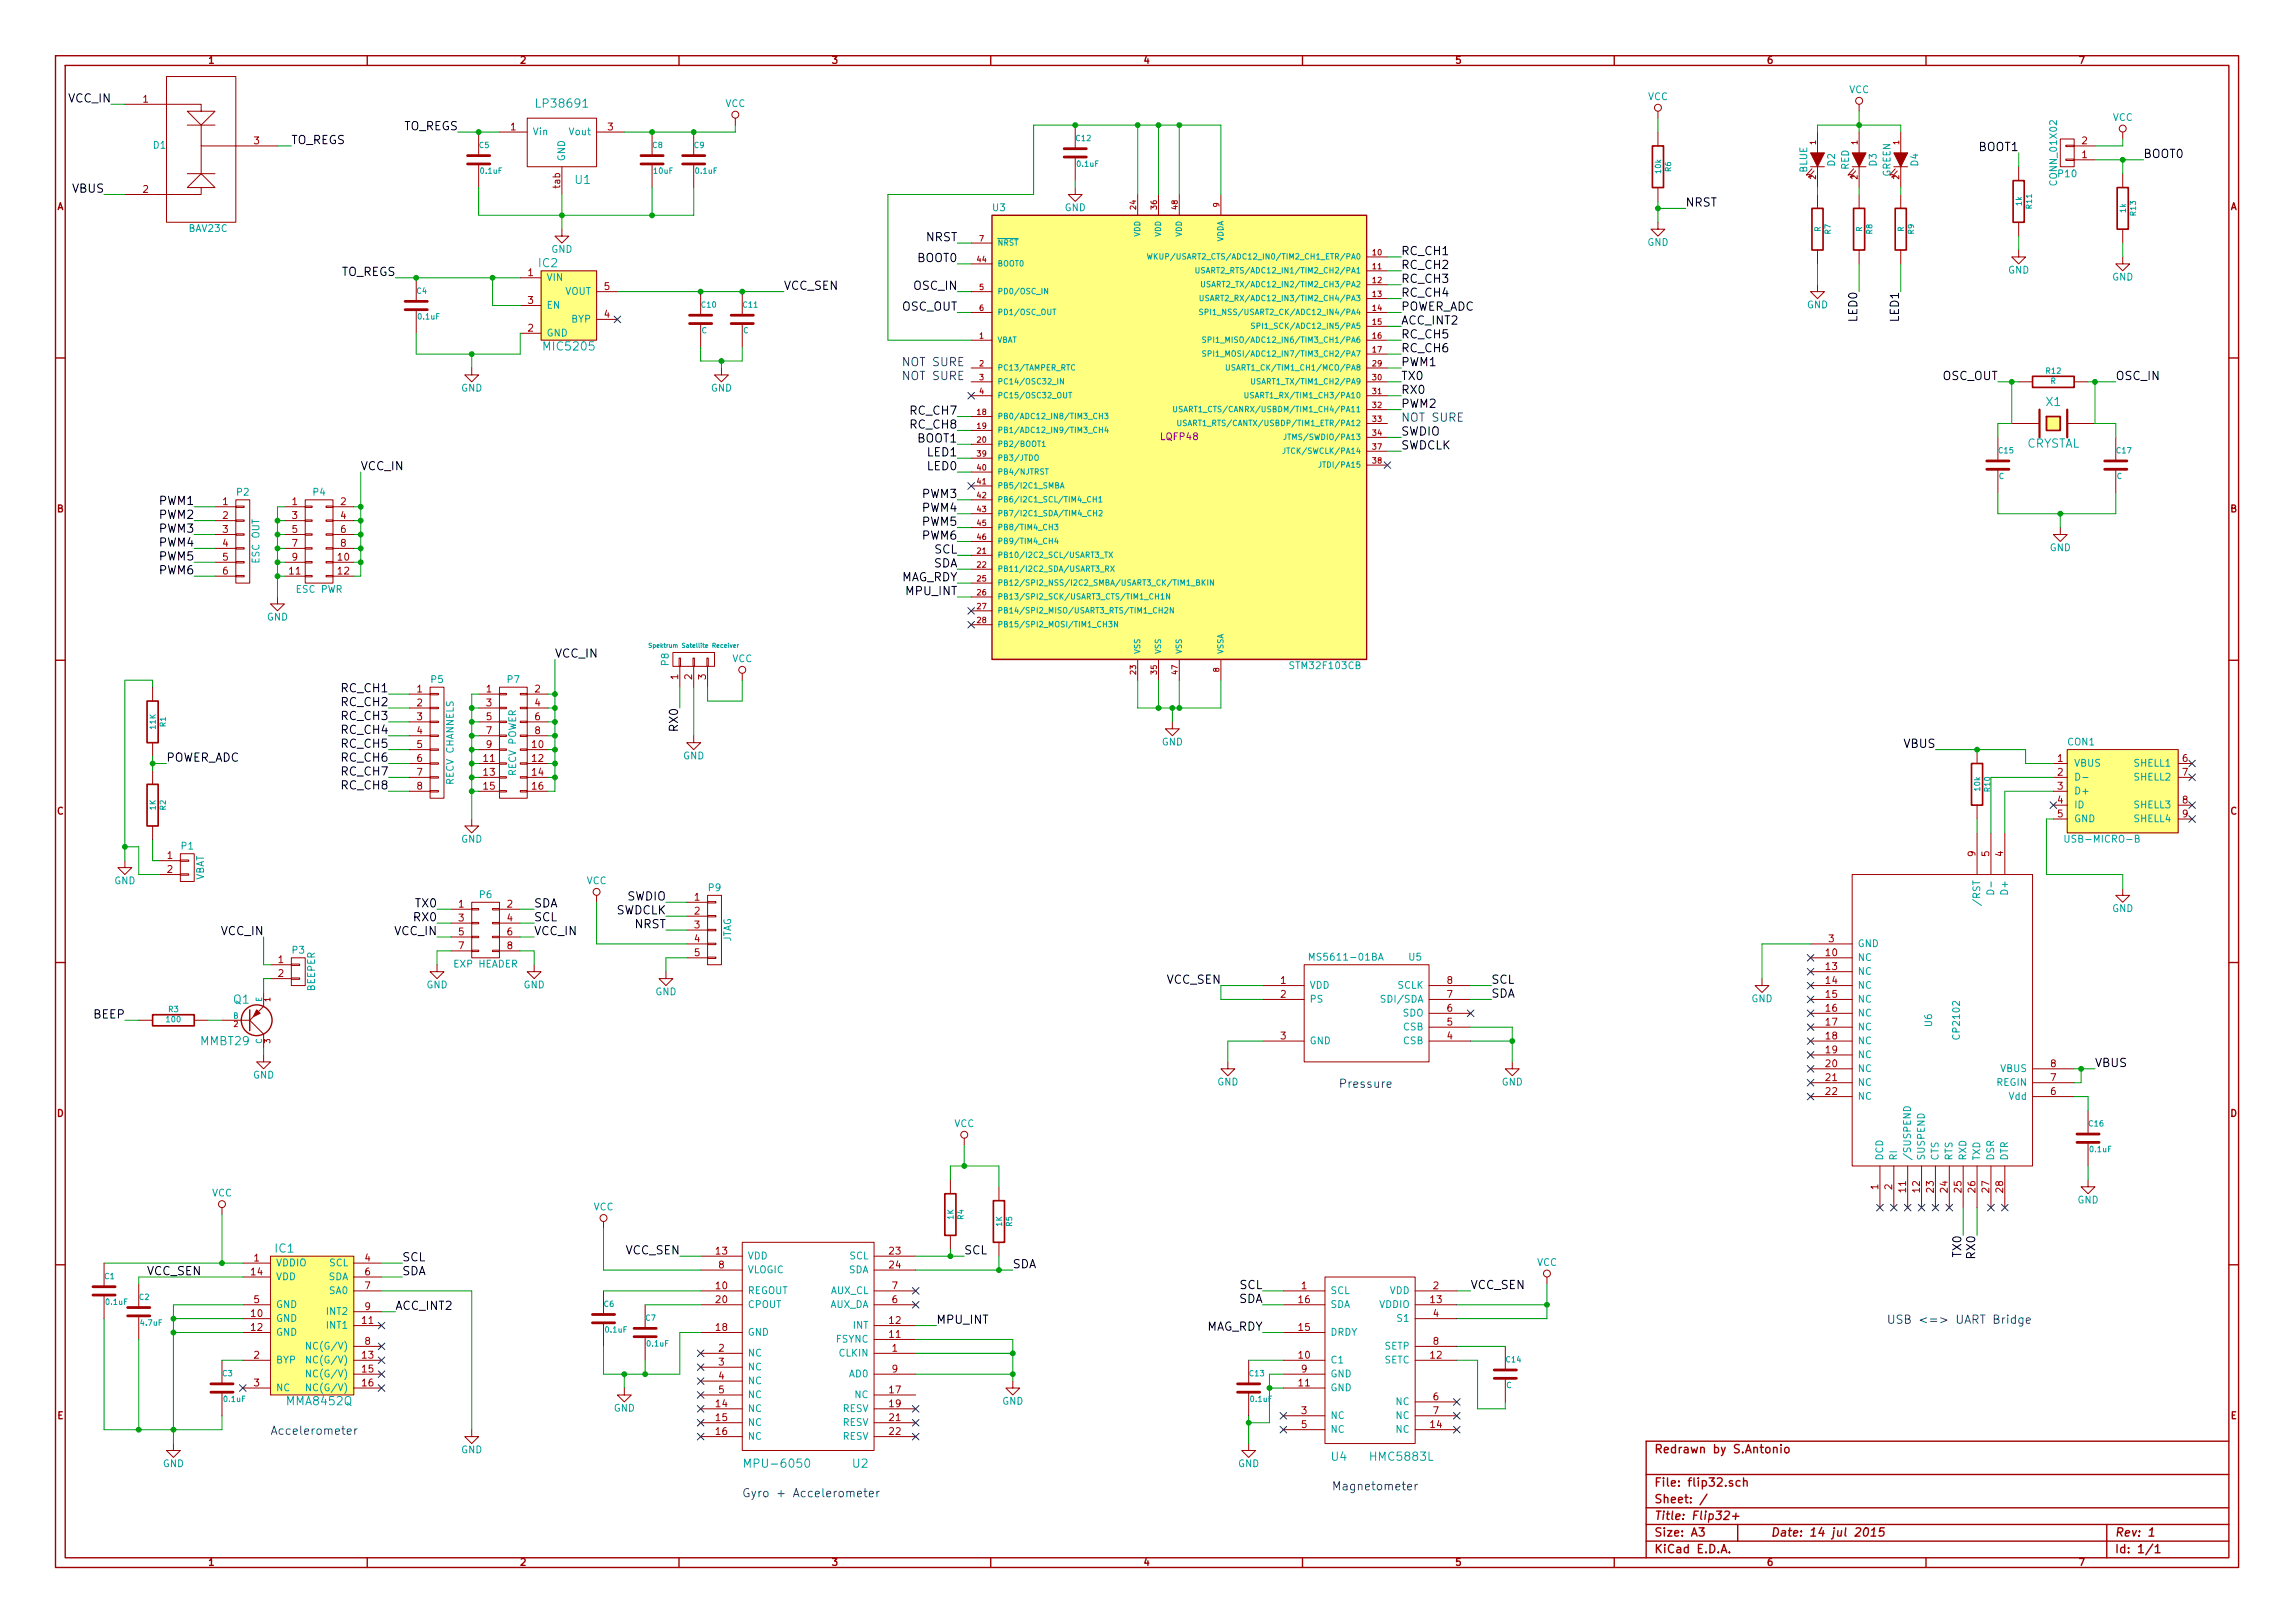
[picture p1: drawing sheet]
<svg xmlns="http://www.w3.org/2000/svg" width="420mm" height="297mm" viewBox="0 0 420 297" stroke-linecap="round" stroke-linejoin="round" font-family="sans-serif">
<defs><g id="words">
<g font-size="2.1">
<text x="12.5" y="18.8">VCC_IN</text>
<text x="73.7" y="23.9">TO_REGS</text>
<text x="53.3" y="26.5">TO_REGS</text>
<text x="362.3" y="27.7">BOOT1</text>
<text x="392.4" y="29">BOOT0</text>
<text x="13.2" y="35.3">VBUS</text>
<text x="308.6" y="37.9">NRST</text>
<text x="169.5" y="44.2">NRST</text>
<text x="256.5" y="46.8">RC_CH1</text>
<text x="62.3" y="50.6">TO_REGS</text>
<text x="143.5" y="53.1">VCC_SEN</text>
<text x="167.4" y="53.1">OSC_IN</text>
<text x="167.9" y="48">BOOT0</text>
<text x="256.5" y="51.9">RC_CH3</text>
<text x="256.5" y="49.3">RC_CH2</text>
<text x="165" y="56.9">OSC_OUT</text>
<text x="256.5" y="59.5">ACC_INT2</text>
<text x="256.5" y="56.9">POWER_ADC</text>
<text x="256.5" y="54.4">RC_CH4</text>
<text x="340.1" y="58.8" transform="rotate(-90 340.1 58.8)">LED0</text>
<text x="347.7" y="58.8" transform="rotate(-90 347.7 58.8)">LED1</text>
<text x="256.5" y="64.6">RC_CH6</text>
<text x="256.5" y="62">RC_CH5</text>
<text x="256.5" y="67.1">PWM1</text>
<text x="256.5" y="69.6">TX0</text>
<text x="355.5" y="69.6">OSC_OUT</text>
<text x="387.3" y="69.6">OSC_IN</text>
<text x="166.8" y="76">RC_CH7</text>
<text x="256.5" y="72.2">RX0</text>
<text x="256.5" y="74.7">PWM2</text>
<text x="166.8" y="78.5">RC_CH8</text>
<text x="167.9" y="81.1">BOOT1</text>
<text x="169.8" y="83.6">LED1</text>
<text x="256.5" y="82.3">SWDCLK</text>
<text x="256.5" y="79.8">SWDIO</text>
<text x="66" y="86.1">VCC_IN</text>
<text x="169.8" y="86.1">LED0</text>
<text x="29.2" y="92.5">PWM1</text>
<text x="29.2" y="95">PWM2</text>
<text x="168.9" y="91.2">PWM3</text>
<text x="168.9" y="93.8">PWM4</text>
<text x="29.2" y="97.6">PWM3</text>
<text x="29.2" y="100.1">PWM4</text>
<text x="168.9" y="96.3">PWM5</text>
<text x="168.9" y="98.8">PWM6</text>
<text x="171" y="101.4">SCL</text>
<text x="29.2" y="102.7">PWM5</text>
<text x="29.2" y="105.2">PWM6</text>
<text x="164.6" y="106.5">MAG_RDY</text>
<text x="170.8" y="103.9">SDA</text>
<text x="165.9" y="109">MPU_INT</text>
<text x="101.6" y="120.4">VCC_IN</text>
<text x="62.6" y="126.8">RC_CH1</text>
<text x="62.6" y="129.3">RC_CH2</text>
<text x="62.6" y="131.9">RC_CH3</text>
<text x="62.6" y="134.4">RC_CH4</text>
<text x="62.6" y="136.9">RC_CH5</text>
<text x="124.2" y="133.7" transform="rotate(-90 124.2 133.7)">RX0</text>
<text x="348.4" y="136.9">VBUS</text>
<text x="30.5" y="139.5">POWER_ADC</text>
<text x="62.6" y="139.5">RC_CH6</text>
<text x="62.6" y="142">RC_CH7</text>
<text x="62.6" y="144.6">RC_CH8</text>
<text x="76.1" y="166.2">TX0</text>
<text x="97.8" y="166.2">SDA</text>
<text x="112.6" y="167.4">SWDCLK</text>
<text x="114.7" y="164.9">SWDIO</text>
<text x="40.5" y="171.2">VCC_IN</text>
<text x="72.2" y="171.2">VCC_IN</text>
<text x="75.9" y="168.7">RX0</text>
<text x="97.8" y="171.2">VCC_IN</text>
<text x="97.8" y="168.7">SCL</text>
<text x="116.2" y="170">NRST</text>
<text x="213.5" y="180.1">VCC_SEN</text>
<text x="273" y="182.7">SDA</text>
<text x="273" y="180.1">SCL</text>
<text x="17.1" y="186.5">BEEP</text>
<text x="383.5" y="195.4">VBUS</text>
<text x="26.8" y="233.5">VCC_SEN</text>
<text x="73.7" y="230.9">SCL</text>
<text x="73.7" y="233.5">SDA</text>
<text x="114.4" y="229.7">VCC_SEN</text>
<text x="176.5" y="229.7">SCL</text>
<text x="185.4" y="232.2">SDA</text>
<text x="359.2" y="230" transform="rotate(-90 359.2 230)">TX0</text>
<text x="361.7" y="230.2" transform="rotate(-90 361.7 230.2)">RX0</text>
<text x="72.4" y="239.8">ACC_INT2</text>
<text x="226.7" y="238.5">SDA</text>
<text x="226.9" y="236">SCL</text>
<text x="269.2" y="236">VCC_SEN</text>
<text x="171.4" y="242.4">MPU_INT</text>
<text x="220.5" y="243.6">MAG_RDY</text>
</g>
<g font-size="2.1" fill="#00a0a0">
<text x="98.6" y="19.8">LP38691</text>
<text x="105.3" y="33.7">U1</text>
<text x="98.7" y="49">IC2</text>
<text x="99.8" y="64.2">MIC5205</text>
<text x="374.6" y="74.4">X1</text>
<text x="370.9" y="82">CRYSTAL</text>
<text x="42.8" y="183.8">Q1</text>
<text x="36.8" y="191.4">MMBT29</text>
<text x="50.4" y="229.3">IC1</text>
<text x="52.7" y="257.3">MMA8452Q</text>
<text x="137.2" y="268.7">MPU-6050</text>
<text x="156.1" y="268.7">U2</text>
<text x="243.8" y="267.4">U4</text>
<text x="251.1" y="267.4">HMC5883L</text>
</g>
<g font-size="2.1" fill="#00f">
<text x="165.1" y="67.1">NOT SURE</text>
<text x="165.1" y="69.6">NOT SURE</text>
<text x="256.5" y="77.3">NOT SURE</text>
<text x="245.1" y="199.2">Pressure</text>
<text x="345.4" y="242.4">USB &lt;=&gt; UART Bridge</text>
<text x="49.5" y="262.7">Accelerometer</text>
<text x="135.9" y="274.1">Gyro + Accelerometer</text>
<text x="243.8" y="272.8">Magnetometer</text>
</g>
<g font-size="2.1" fill="#a00000">
<text x="302.9" y="266.1">Redrawn by S.Antonio</text>
<text x="302.9" y="272.1">File: flip32.sch</text>
<text x="302.9" y="275.2">Sheet: /</text>
<text x="302.9" y="281.3">Size: A3</text>
<text x="302.9" y="278.2">Title: Flip32+</text>
<text x="324.2" y="281.3">Date: 14 jul 2015</text>
<text x="387.2" y="281.3">Rev: 1</text>
<text x="302.9" y="284.3">KiCad E.D.A.</text>
<text x="387.2" y="284.3">Id: 1/1</text>
</g>
<g font-size="1.8" fill="#a00000">
<text x="38.2" y="11.7">1</text>
<text x="95.3" y="11.7">2</text>
<text x="152.4" y="11.7">3</text>
<text x="209.4" y="11.7">4</text>
<text x="266.5" y="11.7">5</text>
<text x="323.6" y="11.7">6</text>
<text x="380.7" y="11.7">7</text>
<text x="26.2" y="18.8">1</text>
<text x="93.5" y="23.9">1</text>
<text x="111.3" y="23.9">3</text>
<text x="46.5" y="26.5">3</text>
<text x="381.2" y="29">1</text>
<text x="381.2" y="26.5">2</text>
<text x="26.2" y="35.3">2</text>
<text x="102.6" y="34.4" transform="rotate(-90 102.6 34.4)">tab</text>
<text x="10.4" y="38.5">A</text>
<text x="408.3" y="38.5">A</text>
<text x="96.7" y="50.6">1</text>
<text x="110.6" y="53.1">5</text>
<text x="96.7" y="55.7">3</text>
<text x="110.6" y="58.2">4</text>
<text x="96.7" y="60.7">2</text>
<text x="10.4" y="93.8">B</text>
<text x="40.8" y="92.5">1</text>
<text x="40.8" y="95">2</text>
<text x="53.5" y="92.5">1</text>
<text x="53.5" y="95">3</text>
<text x="62.4" y="92.5">2</text>
<text x="62.4" y="95">4</text>
<text x="408.3" y="93.8">B</text>
<text x="40.8" y="97.6">3</text>
<text x="40.8" y="100.1">4</text>
<text x="53.5" y="97.6">5</text>
<text x="53.5" y="100.1">7</text>
<text x="62.4" y="97.6">6</text>
<text x="62.4" y="100.1">8</text>
<text x="40.8" y="102.7">5</text>
<text x="40.8" y="105.2">6</text>
<text x="53" y="105.2">11</text>
<text x="53.5" y="102.7">9</text>
<text x="61.9" y="102.7">10</text>
<text x="61.9" y="105.2">12</text>
<text x="124.2" y="124.3" transform="rotate(-90 124.2 124.3)">1</text>
<text x="126.7" y="124.3" transform="rotate(-90 126.7 124.3)">2</text>
<text x="129.3" y="124.3" transform="rotate(-90 129.3 124.3)">3</text>
<text x="76.4" y="126.8">1</text>
<text x="76.4" y="129.3">2</text>
<text x="76.4" y="131.9">3</text>
<text x="89.1" y="126.8">1</text>
<text x="89.1" y="129.3">3</text>
<text x="89.1" y="131.9">5</text>
<text x="97.9" y="126.8">2</text>
<text x="97.9" y="129.3">4</text>
<text x="97.9" y="131.9">6</text>
<text x="76.4" y="134.4">4</text>
<text x="76.4" y="136.9">5</text>
<text x="89.1" y="134.4">7</text>
<text x="89.1" y="136.9">9</text>
<text x="97.5" y="136.9">10</text>
<text x="97.9" y="134.4">8</text>
<text x="76.4" y="139.5">6</text>
<text x="76.4" y="142">7</text>
<text x="88.6" y="139.5">11</text>
<text x="88.6" y="142">13</text>
<text x="97.5" y="139.5">12</text>
<text x="97.5" y="142">14</text>
<text x="376.7" y="139.5">1</text>
<text x="376.7" y="142">2</text>
<text x="399.6" y="139.5">6</text>
<text x="399.6" y="142">7</text>
<text x="10.4" y="149.1">C</text>
<text x="76.4" y="144.6">8</text>
<text x="88.6" y="144.6">15</text>
<text x="97.5" y="144.6">16</text>
<text x="376.7" y="144.6">3</text>
<text x="376.7" y="147.1">4</text>
<text x="376.7" y="149.6">5</text>
<text x="399.6" y="147.1">8</text>
<text x="399.6" y="149.6">9</text>
<text x="408.3" y="149.1">C</text>
<text x="30.6" y="157.3">1</text>
<text x="30.6" y="159.8">2</text>
<text x="361.7" y="156.7" transform="rotate(-90 361.7 156.7)">9</text>
<text x="364.2" y="156.7" transform="rotate(-90 364.2 156.7)">5</text>
<text x="366.8" y="156.7" transform="rotate(-90 366.8 156.7)">4</text>
<text x="84" y="166.2">1</text>
<text x="92.9" y="166.2">2</text>
<text x="127.2" y="164.9">1</text>
<text x="127.2" y="167.4">2</text>
<text x="84" y="168.7">3</text>
<text x="84" y="171.2">5</text>
<text x="84" y="173.8">7</text>
<text x="92.9" y="168.7">4</text>
<text x="92.9" y="171.2">6</text>
<text x="92.9" y="173.8">8</text>
<text x="127.2" y="170">3</text>
<text x="127.2" y="172.5">4</text>
<text x="334.8" y="172.5">3</text>
<text x="51" y="176.3">1</text>
<text x="51" y="178.9">2</text>
<text x="127.2" y="175">5</text>
<text x="334.3" y="175">10</text>
<text x="334.3" y="177.6">13</text>
<text x="234.5" y="180.1">1</text>
<text x="234.5" y="182.7">2</text>
<text x="264.9" y="185.2">6</text>
<text x="264.9" y="182.7">7</text>
<text x="264.9" y="180.1">8</text>
<text x="334.3" y="180.1">14</text>
<text x="334.3" y="182.7">15</text>
<text x="334.3" y="185.2">16</text>
<text x="234.5" y="190.3">3</text>
<text x="264.9" y="190.3">4</text>
<text x="264.9" y="187.7">5</text>
<text x="334.3" y="187.7">17</text>
<text x="334.3" y="190.3">18</text>
<text x="334.3" y="195.4">20</text>
<text x="334.3" y="197.9">21</text>
<text x="334.3" y="192.8">19</text>
<text x="375.4" y="197.9">7</text>
<text x="375.4" y="195.4">8</text>
<text x="334.3" y="200.4">22</text>
<text x="375.4" y="200.4">6</text>
<text x="10.4" y="204.5">D</text>
<text x="408.3" y="204.5">D</text>
<text x="343.9" y="217.7" transform="rotate(-90 343.9 217.7)">1</text>
<text x="346.5" y="217.7" transform="rotate(-90 346.5 217.7)">2</text>
<text x="349" y="218.2" transform="rotate(-90 349 218.2)">11</text>
<text x="351.5" y="218.2" transform="rotate(-90 351.5 218.2)">12</text>
<text x="354.1" y="218.2" transform="rotate(-90 354.1 218.2)">23</text>
<text x="356.6" y="218.2" transform="rotate(-90 356.6 218.2)">24</text>
<text x="359.2" y="218.2" transform="rotate(-90 359.2 218.2)">25</text>
<text x="361.7" y="218.2" transform="rotate(-90 361.7 218.2)">26</text>
<text x="364.2" y="218.2" transform="rotate(-90 364.2 218.2)">27</text>
<text x="366.8" y="218.2" transform="rotate(-90 366.8 218.2)">28</text>
<text x="46" y="233.5">14</text>
<text x="46.5" y="230.9">1</text>
<text x="66.8" y="230.9">4</text>
<text x="66.8" y="233.5">6</text>
<text x="131.1" y="229.7">13</text>
<text x="131.6" y="232.2">8</text>
<text x="162.9" y="229.7">23</text>
<text x="162.9" y="232.2">24</text>
<text x="46.5" y="238.5">5</text>
<text x="66.8" y="236">7</text>
<text x="66.8" y="239.8">9</text>
<text x="131.1" y="236">10</text>
<text x="131.1" y="238.5">20</text>
<text x="163.3" y="238.5">6</text>
<text x="163.3" y="236">7</text>
<text x="237.8" y="238.5">16</text>
<text x="238.3" y="236">1</text>
<text x="261.9" y="238.5">13</text>
<text x="262.4" y="236">2</text>
<text x="46" y="241.1">10</text>
<text x="46" y="243.6">12</text>
<text x="66.3" y="242.4">11</text>
<text x="131.1" y="243.6">18</text>
<text x="162.9" y="244.9">11</text>
<text x="162.9" y="242.4">12</text>
<text x="237.8" y="243.6">15</text>
<text x="262.4" y="241.1">4</text>
<text x="46.5" y="248.7">2</text>
<text x="66.3" y="248.7">13</text>
<text x="66.3" y="251.2">15</text>
<text x="66.8" y="246.2">8</text>
<text x="131.6" y="247.4">2</text>
<text x="131.6" y="250">3</text>
<text x="163.3" y="247.4">1</text>
<text x="163.3" y="251.2">9</text>
<text x="237.8" y="248.7">10</text>
<text x="238.3" y="251.2">9</text>
<text x="261.9" y="248.7">12</text>
<text x="262.4" y="246.2">8</text>
<text x="46.5" y="253.8">3</text>
<text x="66.3" y="253.8">16</text>
<text x="131.1" y="257.6">14</text>
<text x="131.6" y="252.5">4</text>
<text x="131.6" y="255.1">5</text>
<text x="162.9" y="255.1">17</text>
<text x="162.9" y="257.6">19</text>
<text x="237.8" y="253.8">11</text>
<text x="262.4" y="256.3">6</text>
<text x="10.5" y="259.8">E</text>
<text x="131.1" y="260.1">15</text>
<text x="131.1" y="262.7">16</text>
<text x="162.9" y="260.1">21</text>
<text x="162.9" y="262.7">22</text>
<text x="238.3" y="258.9">3</text>
<text x="238.3" y="261.4">5</text>
<text x="261.9" y="261.4">14</text>
<text x="262.4" y="258.9">7</text>
<text x="408.4" y="259.8">E</text>
<text x="38.2" y="286.6">1</text>
<text x="95.3" y="286.6">2</text>
<text x="152.4" y="286.6">3</text>
<text x="209.4" y="286.6">4</text>
<text x="266.5" y="286.6">5</text>
<text x="323.6" y="286.6">6</text>
<text x="380.7" y="286.6">7</text>
</g>
<g font-size="1.8" fill="#00a0a0">
<text x="338.5" y="17.1">VCC</text>
<text x="132.8" y="19.6">VCC</text>
<text x="301.7" y="18.4">VCC</text>
<text x="386.8" y="22.2">VCC</text>
<text x="28.1" y="27.3">D1</text>
<text x="97.5" y="24.8">Vin</text>
<text x="103.5" y="29.5" transform="rotate(-90 103.5 29.5)">GND</text>
<text x="104.3" y="24.8">Vout</text>
<text x="330.9" y="31.7" transform="rotate(-90 330.9 31.7)">BLUE</text>
<text x="336" y="30.4" transform="rotate(-90 336 30.4)">D2</text>
<text x="338.5" y="31.1" transform="rotate(-90 338.5 31.1)">RED</text>
<text x="343.6" y="30.4" transform="rotate(-90 343.6 30.4)">D3</text>
<text x="346.2" y="32.4" transform="rotate(-90 346.2 32.4)">GREEN</text>
<text x="351.2" y="30.4" transform="rotate(-90 351.2 30.4)">D4</text>
<text x="376.6" y="33.6" transform="rotate(-90 376.6 33.6)">CONN_01X02</text>
<text x="376.9" y="32.5">P10</text>
<text x="181.8" y="38.7">U3</text>
<text x="194.9" y="38.7">GND</text>
<text x="34.6" y="42.5">BAV23C</text>
<text x="100.9" y="46.3">GND</text>
<text x="301.6" y="45">GND</text>
<text x="100.1" y="51.5">VIN</text>
<text x="367.6" y="50.1">GND</text>
<text x="386.7" y="51.4">GND</text>
<text x="100.1" y="56.6">EN</text>
<text x="103.3" y="54">VOUT</text>
<text x="104.6" y="59.1">BYP</text>
<text x="330.8" y="56.5">GND</text>
<text x="100.1" y="61.6">GND</text>
<text x="84.4" y="71.7">GND</text>
<text x="130.1" y="71.7">GND</text>
<text x="43.4" y="90.8">P2</text>
<text x="57.4" y="90.8">P4</text>
<text x="375.2" y="100.9">GND</text>
<text x="47.5" y="103" transform="rotate(-90 47.5 103)">ESC OUT</text>
<text x="48.8" y="113.6">GND</text>
<text x="54.3" y="108.5">ESC PWR</text>
<text x="78.9" y="125.1">P5</text>
<text x="92.9" y="125.1">P7</text>
<text x="122.5" y="121.8" transform="rotate(-90 122.5 121.8)">P8</text>
<text x="134" y="121.2">VCC</text>
<text x="236.4" y="122.5">STM32F103CB</text>
<text x="212.7" y="136.5">GND</text>
<text x="378.6" y="136.5">CON1</text>
<text x="83.1" y="143.5" transform="rotate(-90 83.1 143.5)">RECV CHANNELS</text>
<text x="94.5" y="142" transform="rotate(-90 94.5 142)">RECV POWER</text>
<text x="125" y="139">GND</text>
<text x="379.7" y="140.4">VBUS</text>
<text x="390.7" y="140.4">SHELL1</text>
<text x="390.7" y="142.9">SHELL2</text>
<text x="379.7" y="145.5">D+</text>
<text x="379.7" y="148">ID</text>
<text x="390.7" y="148">SHELL3</text>
<text x="33.2" y="155.5">P1</text>
<text x="84.4" y="154.3">GND</text>
<text x="378.8" y="154.3">USB-MICRO-B</text>
<text x="379.7" y="150.5">GND</text>
<text x="390.7" y="150.5">SHELL4</text>
<text x="20.9" y="161.9">GND</text>
<text x="37.4" y="161.2" transform="rotate(-90 37.4 161.2)">VBAT</text>
<text x="107.4" y="161.9">VCC</text>
<text x="87.8" y="164.4">P6</text>
<text x="129.7" y="163.2">P9</text>
<text x="362.6" y="165.1" transform="rotate(-90 362.6 165.1)">/RST</text>
<text x="367.7" y="163.4" transform="rotate(-90 367.7 163.4)">D+</text>
<text x="386.7" y="167">GND</text>
<text x="133.9" y="172.6" transform="rotate(-90 133.9 172.6)">JTAG</text>
<text x="340.1" y="173.4">GND</text>
<text x="53.5" y="174.6">P3</text>
<text x="83.2" y="177.1">EXP HEADER</text>
<text x="240.5" y="175.9">MS5611-01BA</text>
<text x="258" y="175.9">U5</text>
<text x="340.1" y="175.9">NC</text>
<text x="340.1" y="178.5">NC</text>
<text x="57.7" y="181.4" transform="rotate(-90 57.7 181.4)">BEEPER</text>
<text x="78.1" y="180.9">GND</text>
<text x="95.8" y="180.9">GND</text>
<text x="120" y="182.2">GND</text>
<text x="239.8" y="181">VDD</text>
<text x="239.8" y="183.6">PS</text>
<text x="253.4" y="183.6">SDI/SDA</text>
<text x="255.8" y="181">SCLK</text>
<text x="320.6" y="183.5">GND</text>
<text x="340.1" y="181">NC</text>
<text x="340.1" y="183.6">NC</text>
<text x="239.8" y="191.2">GND</text>
<text x="256.8" y="186.1">SDO</text>
<text x="256.9" y="191.2">CSB</text>
<text x="256.9" y="188.6">CSB</text>
<text x="340.1" y="186.1">NC</text>
<text x="340.1" y="188.6">NC</text>
<text x="340.1" y="191.2">NC</text>
<text x="353.8" y="187.8" transform="rotate(-90 353.8 187.8)">U6</text>
<text x="358.9" y="189.9" transform="rotate(-90 358.9 189.9)">CP2102</text>
<text x="46.3" y="197.4">GND</text>
<text x="340.1" y="196.3">NC</text>
<text x="340.1" y="193.7">NC</text>
<text x="366.2" y="196.3">VBUS</text>
<text x="222.8" y="198.7">GND</text>
<text x="274.9" y="198.7">GND</text>
<text x="340.1" y="198.8">NC</text>
<text x="340.1" y="201.3">NC</text>
<text x="365.5" y="198.8">REGIN</text>
<text x="367.7" y="201.3">Vdd</text>
<text x="174.7" y="206.3">VCC</text>
<text x="344.8" y="212.4" transform="rotate(-90 344.8 212.4)">DCD</text>
<text x="347.3" y="212.4" transform="rotate(-90 347.3 212.4)">RI</text>
<text x="349.9" y="212.4" transform="rotate(-90 349.9 212.4)">/SUSPEND</text>
<text x="352.4" y="212.4" transform="rotate(-90 352.4 212.4)">SUSPEND</text>
<text x="355" y="212.4" transform="rotate(-90 355 212.4)">CTS</text>
<text x="357.5" y="212.4" transform="rotate(-90 357.5 212.4)">RTS</text>
<text x="360" y="212.4" transform="rotate(-90 360 212.4)">RXD</text>
<text x="362.6" y="212.4" transform="rotate(-90 362.6 212.4)">TXD</text>
<text x="365.1" y="212.4" transform="rotate(-90 365.1 212.4)">DSR</text>
<text x="367.7" y="212.4" transform="rotate(-90 367.7 212.4)">DTR</text>
<text x="38.8" y="219">VCC</text>
<text x="108.6" y="221.6">VCC</text>
<text x="380.3" y="220.3">GND</text>
<text x="50.5" y="231.8">VDDIO</text>
<text x="60.2" y="231.8">SCL</text>
<text x="136.9" y="233.1">VLOGIC</text>
<text x="136.9" y="230.5">VDD</text>
<text x="155.3" y="233.1">SDA</text>
<text x="155.5" y="230.5">SCL</text>
<text x="281.4" y="231.7">VCC</text>
<text x="50.5" y="239.4">GND</text>
<text x="50.5" y="234.4">VDD</text>
<text x="60" y="234.4">SDA</text>
<text x="60.3" y="236.9">SA0</text>
<text x="136.9" y="236.9">REGOUT</text>
<text x="136.9" y="239.4">CPOUT</text>
<text x="151.7" y="239.4">AUX_DA</text>
<text x="151.9" y="236.9">AUX_CL</text>
<text x="243.6" y="236.9">SCL</text>
<text x="243.6" y="239.4">SDA</text>
<text x="252.5" y="239.4">VDDIO</text>
<text x="254.3" y="236.9">VDD</text>
<text x="50.5" y="242">GND</text>
<text x="50.5" y="244.5">GND</text>
<text x="59.9" y="240.7">INT2</text>
<text x="59.9" y="243.2">INT1</text>
<text x="136.9" y="244.5">GND</text>
<text x="153" y="245.8">FSYNC</text>
<text x="156.2" y="243.2">INT</text>
<text x="243.6" y="244.5">DRDY</text>
<text x="255.9" y="242">S1</text>
<text x="50.5" y="249.6">BYP</text>
<text x="57" y="247.1">NC(G/V)</text>
<text x="57" y="249.6">NC(G/V)</text>
<text x="136.9" y="248.3">NC</text>
<text x="136.9" y="250.9">NC</text>
<text x="153.6" y="248.3">CLKIN</text>
<text x="243.6" y="249.6">C1</text>
<text x="253.3" y="249.6">SETC</text>
<text x="253.4" y="247.1">SETP</text>
<text x="50.5" y="254.7">NC</text>
<text x="57" y="252.1">NC(G/V)</text>
<text x="57" y="254.7">NC(G/V)</text>
<text x="136.9" y="253.4">NC</text>
<text x="136.9" y="255.9">NC</text>
<text x="155.5" y="252.1">AD0</text>
<text x="156.4" y="255.9">NC</text>
<text x="183.5" y="257.1">GND</text>
<text x="243.6" y="252.1">GND</text>
<text x="243.6" y="254.7">GND</text>
<text x="255.5" y="257.2">NC</text>
<text x="112.3" y="258.4">GND</text>
<text x="136.9" y="258.5">NC</text>
<text x="136.9" y="261">NC</text>
<text x="136.9" y="263.6">NC</text>
<text x="154.2" y="261">RESV</text>
<text x="154.2" y="263.6">RESV</text>
<text x="154.2" y="258.5">RESV</text>
<text x="243.6" y="259.8">NC</text>
<text x="243.6" y="262.3">NC</text>
<text x="255.5" y="259.8">NC</text>
<text x="255.5" y="262.3">NC</text>
<text x="29.8" y="268.6">GND</text>
<text x="84.4" y="266">GND</text>
<text x="226.6" y="268.6">GND</text>
</g>
<text font-size="1.8" fill="#a000a0" x="212.6" y="80.6">LQFP48</text>
<g font-size="1.4" fill="#00a0a0">
<text x="87.7" y="27.1">C5</text>
<text x="119.5" y="27.1">C8</text>
<text x="127.1" y="27.1">C9</text>
<text x="197" y="25.9">C12</text>
<text x="88" y="31.8">0.1uF</text>
<text x="119.7" y="31.8">10uF</text>
<text x="127.4" y="31.8">0.1uF</text>
<text x="197.2" y="30.6">0.1uF</text>
<text x="304.1" y="31.7" transform="rotate(-90 304.1 31.7)">10k</text>
<text x="306" y="31.4" transform="rotate(-90 306 31.4)">R6</text>
<text x="370.2" y="37.6" transform="rotate(-90 370.2 37.6)">1k</text>
<text x="372" y="38.2" transform="rotate(-90 372 38.2)">R11</text>
<text x="389.2" y="38.9" transform="rotate(-90 389.2 38.9)">1k</text>
<text x="391.1" y="39.4" transform="rotate(-90 391.1 39.4)">R13</text>
<text x="182.6" y="45">NRST</text>
<text x="208.8" y="43.4" transform="rotate(-90 208.8 43.4)">VDD</text>
<text x="212.6" y="43.4" transform="rotate(-90 212.6 43.4)">VDD</text>
<text x="213.2" y="47.5">WKUP/USART2_CTS/ADC12_IN0/TIM2_CH1_ETR/PA0</text>
<text x="216.4" y="43.4" transform="rotate(-90 216.4 43.4)">VDD</text>
<text x="224" y="44.4" transform="rotate(-90 224 44.4)">VDDA</text>
<text x="333.3" y="42.4" transform="rotate(-90 333.3 42.4)">R</text>
<text x="335.2" y="42.8" transform="rotate(-90 335.2 42.8)">R7</text>
<text x="341" y="42.4" transform="rotate(-90 341 42.4)">R</text>
<text x="342.8" y="42.8" transform="rotate(-90 342.8 42.8)">R8</text>
<text x="348.6" y="42.4" transform="rotate(-90 348.6 42.4)">R</text>
<text x="350.4" y="42.8" transform="rotate(-90 350.4 42.8)">R9</text>
<text x="76.3" y="53.8">C4</text>
<text x="182.6" y="53.9">PD0/OSC_IN</text>
<text x="182.6" y="48.8">BOOT0</text>
<text x="221.5" y="50.1">USART2_RTS/ADC12_IN1/TIM2_CH2/PA1</text>
<text x="222.5" y="52.6">USART2_TX/ADC12_IN2/TIM2_CH3/PA2</text>
<text x="76.6" y="58.5">0.1uF</text>
<text x="128.4" y="56.3">C10</text>
<text x="136.1" y="56.3">C11</text>
<text x="182.6" y="57.7">PD1/OSC_OUT</text>
<text x="222.4" y="55.2">USART2_RX/ADC12_IN3/TIM2_CH4/PA3</text>
<text x="222.4" y="57.7">SPI1_NSS/USART2_CK/ADC12_IN4/PA4</text>
<text x="128.4" y="61">C</text>
<text x="136" y="61">C</text>
<text x="182.6" y="62.8">VBAT</text>
<text x="223.3" y="62.8">SPI1_MISO/ADC12_IN6/TIM3_CH1/PA6</text>
<text x="223.3" y="65.3">SPI1_MOSI/ADC12_IN7/TIM3_CH2/PA7</text>
<text x="231.2" y="60.2">SPI1_SCK/ADC12_IN5/PA5</text>
<text x="182.6" y="67.9">PC13/TAMPER_RTC</text>
<text x="182.6" y="70.4">PC14/OSC32_IN</text>
<text x="226.6" y="67.9">USART1_CK/TIM1_CH1/MCO/PA8</text>
<text x="230.5" y="70.4">USART1_TX/TIM1_CH2/PA9</text>
<text x="374.6" y="68.4">R12</text>
<text x="375.4" y="70.3">R</text>
<text x="182.6" y="72.9">PC15/OSC32_OUT</text>
<text x="182.6" y="76.7">PB0/ADC12_IN8/TIM3_CH3</text>
<text x="217.7" y="75.5">USART1_CTS/CANRX/USBDM/TIM1_CH4/PA11</text>
<text x="229.6" y="72.9">USART1_RX/TIM1_CH3/PA10</text>
<text x="182.6" y="81.8">PB2/BOOT1</text>
<text x="182.6" y="79.3">PB1/ADC12_IN9/TIM3_CH4</text>
<text x="218.1" y="78">USART1_RTS/CANTX/USBDP/TIM1_ETR/PA12</text>
<text x="236" y="83.1">JTCK/SWCLK/PA14</text>
<text x="236.3" y="80.6">JTMS/SWDIO/PA13</text>
<text x="365.9" y="83">C15</text>
<text x="387.5" y="83">C17</text>
<text x="182.6" y="86.9">PB4/NJTRST</text>
<text x="182.6" y="89.4">PB5/I2C1_SMBA</text>
<text x="182.6" y="84.4">PB3/JTDO</text>
<text x="242.2" y="85.6">JTDI/PA15</text>
<text x="365.9" y="87.7">C</text>
<text x="387.5" y="87.7">C</text>
<text x="182.6" y="92">PB6/I2C1_SCL/TIM4_CH1</text>
<text x="182.6" y="94.5">PB7/I2C1_SDA/TIM4_CH2</text>
<text x="182.6" y="97.1">PB8/TIM4_CH3</text>
<text x="182.6" y="99.6">PB9/TIM4_CH4</text>
<text x="182.6" y="102.1">PB10/I2C2_SCL/USART3_TX</text>
<text x="182.6" y="104.7">PB11/I2C2_SDA/USART3_RX</text>
<text x="182.6" y="107.2">PB12/SPI2_NSS/I2C2_SMBA/USART3_CK/TIM1_BKIN</text>
<text x="182.6" y="109.8">PB13/SPI2_SCK/USART3_CTS/TIM1_CH1N</text>
<text x="182.6" y="112.3">PB14/SPI2_MISO/USART3_RTS/TIM1_CH2N</text>
<text x="182.6" y="114.8">PB15/SPI2_MOSI/TIM1_CH3N</text>
<text x="208.8" y="119.7" transform="rotate(-90 208.8 119.7)">VSS</text>
<text x="212.6" y="119.7" transform="rotate(-90 212.6 119.7)">VSS</text>
<text x="216.4" y="119.7" transform="rotate(-90 216.4 119.7)">VSS</text>
<text x="224" y="119.7" transform="rotate(-90 224 119.7)">VSSA</text>
<text x="28.5" y="133.4" transform="rotate(-90 28.5 133.4)">11K</text>
<text x="30.4" y="133" transform="rotate(-90 30.4 133)">R1</text>
<text x="28.5" y="148.2" transform="rotate(-90 28.5 148.2)">1K</text>
<text x="30.4" y="148.2" transform="rotate(-90 30.4 148.2)">R2</text>
<text x="362.6" y="144.7" transform="rotate(-90 362.6 144.7)">10k</text>
<text x="364.4" y="144.8" transform="rotate(-90 364.4 144.8)">R10</text>
<text x="30.9" y="185.3">R3</text>
<text x="48" y="183.4" transform="rotate(-90 48 183.4)">E</text>
<text x="30.6" y="187.1">100</text>
<text x="42.7" y="186.5">B</text>
<text x="48" y="191" transform="rotate(-90 48 191)">C</text>
<text x="382.4" y="206.2">C16</text>
<text x="382.7" y="210.9">0.1uF</text>
<text x="174.6" y="223.2" transform="rotate(-90 174.6 223.2)">1K</text>
<text x="176.5" y="223.2" transform="rotate(-90 176.5 223.2)">R4</text>
<text x="183.5" y="224.4" transform="rotate(-90 183.5 224.4)">1K</text>
<text x="185.3" y="224.4" transform="rotate(-90 185.3 224.4)">R5</text>
<text x="19.2" y="234.1">C1</text>
<text x="19.4" y="238.8">0.1uF</text>
<text x="25.5" y="238">C2</text>
<text x="110.6" y="239.2">C6</text>
<text x="25.8" y="242.7">4.7uF</text>
<text x="110.9" y="243.9">0.1uF</text>
<text x="118.2" y="241.8">C7</text>
<text x="40.7" y="251.9">C3</text>
<text x="118.5" y="246.5">0.1uF</text>
<text x="228.8" y="251.9">C13</text>
<text x="275.8" y="249.4">C14</text>
<text x="41" y="256.6">0.1uF</text>
<text x="229" y="256.6">0.1uF</text>
<text x="275.7" y="254.1">C</text>
</g>
<g font-size="1.4" fill="#a00000">
<text x="332.5" y="26.5" transform="rotate(-90 332.5 26.5)">1</text>
<text x="340.1" y="26.5" transform="rotate(-90 340.1 26.5)">1</text>
<text x="347.7" y="26.5" transform="rotate(-90 347.7 26.5)">1</text>
<text x="332.5" y="32.8" transform="rotate(-90 332.5 32.8)">2</text>
<text x="340.1" y="32.8" transform="rotate(-90 340.1 32.8)">2</text>
<text x="347.7" y="32.8" transform="rotate(-90 347.7 32.8)">2</text>
<text x="208" y="38.3" transform="rotate(-90 208 38.3)">24</text>
<text x="211.8" y="38.3" transform="rotate(-90 211.8 38.3)">36</text>
<text x="215.6" y="38.3" transform="rotate(-90 215.6 38.3)">48</text>
<text x="223.3" y="37.9" transform="rotate(-90 223.3 37.9)">9</text>
<text x="179.3" y="44.2">7</text>
<text x="251.3" y="46.8">10</text>
<text x="178.9" y="48">44</text>
<text x="179.3" y="53.1">5</text>
<text x="251.3" y="49.3">11</text>
<text x="251.3" y="51.9">12</text>
<text x="179.3" y="56.9">6</text>
<text x="251.3" y="54.4">13</text>
<text x="251.3" y="56.9">14</text>
<text x="251.3" y="59.5">15</text>
<text x="179.3" y="62">1</text>
<text x="251.3" y="62">16</text>
<text x="251.3" y="64.6">17</text>
<text x="179.3" y="67.1">2</text>
<text x="179.3" y="69.6">3</text>
<text x="251.3" y="69.6">30</text>
<text x="251.3" y="67.1">29</text>
<text x="178.9" y="76">18</text>
<text x="179.3" y="72.2">4</text>
<text x="251.3" y="72.2">31</text>
<text x="251.3" y="74.7">32</text>
<text x="251.3" y="77.3">33</text>
<text x="178.9" y="81.1">20</text>
<text x="178.9" y="78.5">19</text>
<text x="178.9" y="83.6">39</text>
<text x="251.3" y="79.8">34</text>
<text x="251.3" y="82.3">37</text>
<text x="178.9" y="86.1">40</text>
<text x="178.9" y="88.7">41</text>
<text x="251.3" y="84.9">38</text>
<text x="178.9" y="91.2">42</text>
<text x="178.9" y="93.8">43</text>
<text x="178.9" y="101.4">21</text>
<text x="178.9" y="96.3">45</text>
<text x="178.9" y="98.8">46</text>
<text x="178.9" y="103.9">22</text>
<text x="178.9" y="106.5">25</text>
<text x="178.9" y="109">26</text>
<text x="178.9" y="111.5">27</text>
<text x="178.9" y="114.1">28</text>
<text x="208" y="123.4" transform="rotate(-90 208 123.4)">23</text>
<text x="211.8" y="123.4" transform="rotate(-90 211.8 123.4)">35</text>
<text x="215.6" y="123.4" transform="rotate(-90 215.6 123.4)">47</text>
<text x="223.3" y="123" transform="rotate(-90 223.3 123)">8</text>
<text x="49.5" y="183.3" transform="rotate(-90 49.5 183.3)">1</text>
<text x="42.8" y="188">2</text>
<text x="49.5" y="190.9" transform="rotate(-90 49.5 190.9)">3</text>
</g>
<text font-size="1.1" fill="#00a0a0" x="119.8" y="118.6">Spektrum Satellite Receiver</text>
</g></defs>
<g fill="none" stroke="#a00000" stroke-width=".25">
<path d="M10.2 10.2h399.6v276.7h-399.6zM11.9 12h396.2v273.1h-396.2zM67.2 10.2v1.8M124.3 10.2v1.8M181.4 10.2v1.8M238.5 10.2v1.8M295.5 10.2v1.8M352.6 10.2v1.8M181.6 39.4h68.6v81.3h-68.6zM10.2 65.5h1.7M408.1 65.5h1.7M10.2 120.8h1.7"/>
<path d="M408.1 120.8h1.7M10.2 176.2h1.7M408.1 176.2h1.7M10.2 231.5h1.7M408.1 231.5h1.7M301.4 269.9h106.7M301.4 276h106.7M301.4 279h106.7M311 279.6h1l-.5 .6 .4 .2v.6l-.2 .1-.7-.1M312.5 273.4l-1.3 2M315.8 276.7l.6-.1 .2 .3-.1 .3-1 .9h1M317.2 271.1l-.4-.1-.2 .2 .1 .2 .5 .2v.3h-.6"/>
<path d="M317.2 277.5h1.2M317.8 276.9l-.1 1.2M318.1 279v3.1M318.6 271.1l-.5-.1-.3 .3 .1 .6 .2 .1 .5-.1M319.2 271.1h.1a.36 .36 0 0 1 .6 .1v.8M319.2 270.5v1.5M324.7 265h.1a.36 .36 0 0 1 .5 .1v.8M324.7 264.9v1M326.1 264.4v.1M326.1 264.9v1M326.8 265l.2-.1 .5 .1v.8l-.3 .1-.4-.1zM341.4 279.8l.4-.2a.88 .88 0 0 1-.3 1.5l-.3-.2a1.19 1.19 0 0 1 .2-1.1z"/>
<path d="M345 279.6h-.8l-.1 .8 .2-.2 .5 .1 .1 .2-.1 .5-.2 .1-.6-.1M385.7 279v6.1M408.1 263.8h-106.7v21.3M67.2 285.1v1.8M124.3 285.1v1.8M181.4 285.1v1.8M238.5 285.1v1.8M295.5 285.1v1.8M301.4 282.1h106.7M315.1 284.2l.5-1.5 .5 1.5M315.2 283.8h.8M316.6 284.1v.1"/>
<path d="M342.5 281.1h.9M342.6 280l.6-.4-.2 1.5M352.6 285.1v1.8M393.4 281.1h.9M393.5 280l.6-.4-.2 1.5M394.1 282.6l-1.3 2M394.6 283.1l.4-.4v1.5M394.6 284.2h.9"/>
<circle cx="47" cy="186.7" r="2.82"/>
</g>
<g fill="none" stroke="#a00000" stroke-width=".51">
<path d="M85.6 30h4.1M85.6 28.5h4.1M117.3 30h4.1M117.3 28.5h4.1M125 30h4M125 28.5h4M194.8 28.7h4.1M194.8 27.2h4.1M74.2 56.7h4M74.2 55.2h4M126.2 59.2h4.1M126.2 57.7h4.1"/>
<path d="M133.9 59.2h4M133.9 57.7h4M363.7 85.9h4.1M363.7 84.4h4.1M385.3 85.9h4.1M385.3 84.4h4.1M380.2 209.1h4.1M380.2 207.6h4.1M17 237h4.1M17 235.5h4.1M23.4 239.3h4M23.4 240.8h4"/>
<path d="M38.6 254.8h4.1M38.6 253.3h4.1M108.5 242.1h4M108.5 240.6h4M116.1 244.6h4M116.1 243.1h4M226.6 254.8h4M226.6 253.3h4M273.6 252.3h4M273.6 250.7h4"/>
</g>
<g fill="none" stroke="#a00000" stroke-width=".18">
<path d="M22.9 19.1h13.9v1.3h-2.5l2.5 2.5 2.6-2.5h-2.6M30.5 14h12.7v26.7h-12.7zM340.4 19.1v1.3M34.3 31.8h5.1M34.3 22.9h5.1M36.8 22.9v3.8h14M36.8 34.3h2.6l-2.6-2.5-2.5 2.5h2.5v1.3h-13.9M36.8 26.7v5.1M87.6 24.2v4.3M87.6 30v4.3M91.4 24.2h5.1M96.5 21.6h12.7v8.9h-12.7z"/>
<path d="M102.9 30.5v5.1M109.2 24.2h5.1M119.4 24.2v4.3M119.4 30v4.3M127 24.2v4.3M127 30v4.3M134.6 21.6v1.3M196.8 34.3v1.3h1.3l-1.3 1.3-1.2-1.3h1.2M196.8 22.9v4.3M196.8 28.7v4.4M208.3 35.6v3.8M212.1 35.6v3.8"/>
<path d="M215.9 35.6v3.8M223.5 35.6v3.8M303.5 20.4v1.2M303.5 24.2v2.5M303.5 34.3v2.6M331.5 30.5h2.5M331.7 30.9l-1 1.1 .6-.1M332.1 31.3l-1 1.1 .6-.1M332.7 24.2v3.8M332.7 30.5v3.8M332.7 35.6v2.5M339.1 30.5h2.5"/>
<path d="M339.3 30.9l-1 1.1 .7-.1M339.7 31.3l-1 1.1 .6-.1M340.4 24.2v3.8M340.4 30.5v3.8M340.4 35.6v2.5M346.7 30.5h2.5M347 30.9l-1.1 1.1 .7-.1M347.3 31.3l-1 1.1 .7-.1M348 24.2v3.8M348 30.5v3.8M348 35.6v2.5M369.6 30.5v2.6"/>
<path d="M377.2 25.4h2.5v5.1h-2.5zM378.2 26.6h1.5v.2h-1.5zM378.2 29.1h1.5v.3h-1.5zM379.7 26.7h3.8M379.7 29.2h3.8M388.6 24.2v1.2M388.6 31.8v2.5M76.2 50.8v4.4M76.2 56.7v4.3M95.2 50.8h3.9M95.2 55.9h3.9M99.1 49.6h10.1v12.7h-10.1z"/>
<path d="M102.9 41.9v1.3h1.2l-1.2 1.3-1.3-1.3h1.3M109.2 58.5h3.8M109.2 53.4h3.8M128.3 53.4v4.3M128.3 59.2v4.3M135.9 53.4v4.3M135.9 59.2v4.3M177.8 53.4h3.8M177.8 57.2h3.8M177.8 44.5h3.8M177.8 48.3h3.8M250.2 57.2h3.8"/>
<path d="M250.2 47h3.8M250.2 49.6h3.8M250.2 52.1h3.8M250.2 54.6h3.8M250.2 59.7h3.8M303.5 40.7v1.2h1.3l-1.3 1.3-1.2-1.3h1.2M332.7 52.1v1.3h1.3l-1.3 1.2-1.2-1.2h1.2M332.7 45.8v2.5M340.4 45.8v2.5M348 45.8v2.5M369.6 45.8v1.2h1.2l-1.2 1.3-1.3-1.3h1.3M369.6 40.7v2.5"/>
<path d="M388.6 47v1.3h1.3l-1.3 1.3-1.3-1.3h1.3M388.6 41.9v2.6M86.4 67.3v1.3h1.2l-1.2 1.3-1.3-1.3h1.3M95.2 61h3.9M132.1 67.3v1.3h1.2l-1.2 1.3-1.3-1.3h1.3M177.8 69.9h3.8M177.8 62.3h3.8M177.8 67.3h3.8M177.8 72.4h3.8M177.8 76.2h3.8M177.8 78.8h3.8M250.2 77.5h3.8"/>
<path d="M250.2 69.9h3.8M250.2 62.3h3.8M250.2 67.3h3.8M250.2 72.4h3.8M250.2 75h3.8M250.2 64.8h3.8M368.3 77.5h5.1M369.6 69.9h2.5M378.5 77.5h5M379.7 69.9h2.6M39.4 92.7h3.8M39.4 95.3h3.8"/>
<path d="M39.4 97.8h3.8M43.2 97.7h1.5v.3h-1.5zM43.2 95.2h1.5v.2h-1.5zM43.2 92.6h1.5v.3h-1.5zM43.2 91.5h2.5v15.2h-2.5zM52.1 92.7h3.8M52.1 95.3h3.8M52.1 97.8h3.8M55.9 97.7h1.2v.3h-1.2zM55.9 95.2h1.2v.2h-1.2zM55.9 92.6h1.2v.3h-1.2zM55.9 91.5h5.1v15.2h-5.1z"/>
<path d="M59.7 97.7h1.3v.3h-1.3zM59.7 95.2h1.3v.2h-1.3zM59.7 92.6h1.3v.3h-1.3zM61 92.7h3.8M61 95.3h3.8M61 97.8h3.8M177.8 81.3h3.8M177.8 86.4h3.8M177.8 88.9h3.8M177.8 91.5h3.8M177.8 94h3.8M177.8 96.6h3.8"/>
<path d="M177.8 99.1h3.8M177.8 83.9h3.8M250.2 80h3.8M250.2 82.6h3.8M250.2 85.1h3.8M365.8 80v4.4M365.8 85.9v4.3M377.2 96.6v1.2h1.3l-1.3 1.3-1.3-1.3h1.3M387.3 80v4.4M387.3 85.9v4.3M39.4 100.4h3.8M39.4 102.9h3.8"/>
<path d="M39.4 105.4h3.8M43.2 105.3h1.5v.3h-1.5zM43.2 102.8h1.5v.2h-1.5zM43.2 100.2h1.5v.3h-1.5zM50.8 109.3v1.2h1.3l-1.3 1.3-1.3-1.3h1.3M52.1 100.4h3.8M52.1 102.9h3.8M52.1 105.4h3.8M55.9 105.3h1.2v.3h-1.2zM55.9 102.8h1.2v.2h-1.2zM55.9 100.2h1.2v.3h-1.2zM59.7 105.3h1.3v.3h-1.3z"/>
<path d="M59.7 102.8h1.3v.2h-1.3zM59.7 100.2h1.3v.3h-1.3zM61 100.4h3.8M61 102.9h3.8M61 105.4h3.8M123.2 119.4h7.6v2.6h-7.6zM177.8 101.6h3.8M177.8 104.2h3.8M177.8 106.7h3.8M177.8 109.3h3.8M177.8 111.8h3.8M177.8 114.3h3.8"/>
<path d="M27.9 125.8v2.5M27.9 135.9v2.6M74.9 139.7h3.8M74.9 127h3.8M74.9 129.6h3.8M74.9 132.1h3.8M74.9 134.7h3.8M74.9 137.2h3.8M78.7 125.8h2.6v20.3h-2.6zM78.7 139.6h1.6v.3h-1.6zM78.7 137.1h1.6v.2h-1.6zM78.7 134.5h1.6v.3h-1.6z"/>
<path d="M78.7 132h1.6v.2h-1.6zM78.7 129.4h1.6v.3h-1.6zM78.7 126.9h1.6v.3h-1.6zM87.6 139.7h3.8M87.6 127h3.8M87.6 129.6h3.8M87.6 132.1h3.8M87.6 134.7h3.8M87.6 137.2h3.8M91.4 139.6h1.3v.3h-1.3zM91.4 137.1h1.3v.2h-1.3zM91.4 134.5h1.3v.3h-1.3z"/>
<path d="M91.4 132h1.3v.2h-1.3zM91.4 129.4h1.3v.3h-1.3zM91.4 126.9h1.3v.3h-1.3zM91.4 125.8h5.1v20.3h-5.1zM95.2 139.6h1.3v.3h-1.3zM95.2 137.1h1.3v.2h-1.3zM95.2 134.5h1.3v.3h-1.3zM95.2 132h1.3v.2h-1.3zM95.2 129.4h1.3v.3h-1.3zM95.2 126.9h1.3v.3h-1.3zM96.5 139.7h3.8M96.5 127h3.8"/>
<path d="M96.5 129.6h3.8M96.5 132.1h3.8M96.5 134.7h3.8M96.5 137.2h3.8M124.3 120.4h.3v1.6h-.3zM124.5 122v3.8M126.9 120.4h.2v1.6h-.2zM127 134.7v1.2h1.3l-1.3 1.3-1.3-1.3h1.3M127 122v3.8M129.4 120.4h.3v1.6h-.3zM129.5 122v3.8M135.9 123.2v1.3"/>
<path d="M208.3 120.7v3.8M212.1 120.7v3.8M214.6 132.1v1.3h1.3l-1.3 1.3-1.2-1.3h1.2M215.9 120.7v3.8M223.5 120.7v3.8M361.9 137.2v2.5M375.9 139.7h2.6M378.5 137.2h20.3v15.2h-20.3zM398.8 139.7h2.5M22.9 157.5v1.3h1.2l-1.2 1.3-1.3-1.3h1.3M27.9 141v2.5M27.9 151.2v2.5"/>
<path d="M29.2 157.5h3.8M33 159.9h1.5v.3h-1.5zM33 157.4h1.5v.2h-1.5zM33 156.2h2.6v5.1h-2.6zM74.9 142.3h3.8M74.9 144.8h3.8M78.7 144.7h1.6v.2h-1.6zM78.7 142.1h1.6v.3h-1.6zM86.4 149.9v1.3h1.2l-1.2 1.2-1.3-1.2h1.3M87.6 142.3h3.8M87.6 144.8h3.8M91.4 144.7h1.3v.2h-1.3z"/>
<path d="M91.4 142.1h1.3v.3h-1.3zM95.2 144.7h1.3v.2h-1.3zM95.2 142.1h1.3v.3h-1.3zM96.5 142.3h3.8M96.5 144.8h3.8M361.9 147.4v2.5M361.9 152.4v7.7M364.5 152.4v7.7M367 152.4v7.7M375.9 142.3h2.6M375.9 144.8h2.6M375.9 147.4h2.6"/>
<path d="M375.9 149.9h2.6M398.8 142.3h2.5M398.8 147.4h2.5M398.8 149.9h2.5M29.2 160.1h3.8M49.5 176.6h3.8M49.5 179.1h3.8M53.3 179h1.6v.2h-1.6zM53.3 176.4h1.6v.3h-1.6zM53.3 175.3h2.6v5.1h-2.6zM80 176.6v1.2h1.3l-1.3 1.3-1.3-1.3h1.3M82.5 166.4h3.9"/>
<path d="M82.5 168.9h3.9M82.5 171.5h3.9M82.5 174h3.9M86.4 173.9h1.2v.3h-1.2zM86.4 171.4h1.2v.2h-1.2zM86.4 168.8h1.2v.3h-1.2zM86.4 166.3h1.2v.2h-1.2zM86.4 165.1h5v10.2h-5zM90.2 173.9h1.2v.3h-1.2zM90.2 171.4h1.2v.2h-1.2zM90.2 168.8h1.2v.3h-1.2zM90.2 166.3h1.2v.2h-1.2z"/>
<path d="M91.4 166.4h3.8M91.4 168.9h3.8M91.4 171.5h3.8M91.4 174h3.8M97.8 176.6v1.2h1.3l-1.3 1.3-1.3-1.3h1.3M109.2 163.9v1.2M121.9 177.8v1.3h1.3l-1.3 1.3-1.3-1.3h1.3M125.7 165.1h3.8M125.7 167.7h3.8M125.7 170.2h3.8M125.7 172.8h3.8M125.7 175.3h3.8"/>
<path d="M129.5 175.2h1.6v.2h-1.6zM129.5 172.6h1.6v.3h-1.6zM129.5 170.1h1.6v.2h-1.6zM129.5 167.5h1.6v.3h-1.6zM129.5 165h1.6v.3h-1.6zM129.5 163.9h2.6v12.7h-2.6zM238.8 176.6h22.8v17.7h-22.8zM322.6 179.1v1.3h1.2l-1.2 1.2-1.3-1.2h1.3M331.5 172.8h7.6M331.5 175.3h7.6M331.5 177.8h7.6M339.1 160.1h33v53.3h-33z"/>
<path d="M388.6 162.6v1.3h1.3l-1.3 1.2-1.3-1.2h1.3M25.4 186.7h2.5M35.6 186.7h2.5M40.6 186.7h5.1M45.7 186.7l2.6 2.6v2.5M46.4 186.1l-.7 .6M48.3 181.6v2.6l-.9 .9M48.3 193.1v1.2h1.2l-1.2 1.3-1.3-1.3h1.3M224.8 194.3v1.3h1.3l-1.3 1.3-1.3-1.3h1.3M231.1 180.4h7.7M231.1 182.9h7.7M231.1 190.5h7.7"/>
<path d="M261.6 180.4h7.6M261.6 182.9h7.6M261.6 190.5h7.6M261.6 188h7.6M261.6 185.5h7.6M276.9 194.3v1.3h1.2l-1.2 1.3-1.3-1.3h1.3M331.5 180.4h7.6M331.5 182.9h7.6M331.5 190.5h7.6M331.5 188h7.6M331.5 185.5h7.6M331.5 198.2h7.6"/>
<path d="M331.5 195.6h7.6M331.5 193.1h7.6M372.1 198.2h7.6M372.1 195.6h7.6M174 215.9v2.6M176.5 208.3v1.3M182.9 217.2v2.5M331.5 200.7h7.6M344.2 213.4v7.6M346.7 213.4v7.6M349.2 213.4v7.6M351.8 213.4v7.6"/>
<path d="M354.3 213.4v7.6M356.9 213.4v7.6M359.4 213.4v7.6M361.9 213.4v7.6M364.5 213.4v7.6M367 213.4v7.6M372.1 200.7h7.6M382.3 215.9v1.3h1.2l-1.2 1.3-1.3-1.3h1.3M382.3 203.2v4.4M382.3 209.1v4.3M19 231.2v4.3M19 237v4.3"/>
<path d="M25.4 235v4.3M40.6 221v1.3M44.4 238.8h5.1M44.4 231.2h5.1M44.4 233.7h5.1M49.5 229.9h15.3v25.4h-15.3zM64.8 236.3h5M64.8 231.2h5M64.8 233.7h5M110.5 223.6v1.2M110.5 236.3v4.3M118.1 238.8v4.3"/>
<path d="M128.3 238.8h7.6M128.3 236.3h7.6M128.3 232.4h7.6M128.3 229.9h7.6M135.9 227.4h24.1v38.1h-24.1zM160 238.8h7.6M160 236.3h7.6M160 232.4h7.6M160 229.9h7.6M174 226.1v2.5M182.9 227.4v2.5M234.9 238.8h7.7"/>
<path d="M234.9 236.3h7.7M242.6 233.7h16.5v30.5h-16.5zM259.1 238.8h7.6M259.1 236.3h7.6M283.2 233.7v1.3M25.4 240.8v4.3M40.6 249v4.3M40.6 254.8v4.3M44.4 243.9h5.1M44.4 241.3h5.1M44.4 249h5.1M44.4 254h5.1"/>
<path d="M64.8 251.5h5M64.8 242.6h5M64.8 246.4h5M64.8 249h5M64.8 254h5M64.8 240.1h5M110.5 242.1v4.3M114.3 254v1.3h1.3l-1.3 1.3-1.3-1.3h1.3M118.1 244.6v4.4M128.3 247.7h7.6M128.3 250.2h7.6M128.3 252.8h7.6"/>
<path d="M128.3 255.3h7.6M128.3 257.8h7.6M128.3 243.9h7.6M160 247.7h7.6M160 255.3h7.6M160 251.5h7.6M160 245.1h7.6M160 242.6h7.6M160 257.8h7.6M185.4 252.8v1.2h1.3l-1.3 1.3-1.3-1.3h1.3M228.6 249v4.3M228.6 254.8v4.3"/>
<path d="M234.9 251.5h7.7M234.9 243.9h7.7M234.9 259.1h7.7M234.9 249h7.7M234.9 254h7.7M259.1 259.1h7.6M259.1 241.3h7.6M259.1 256.6h7.6M259.1 246.4h7.6M259.1 249h7.6M275.6 246.4v4.3M275.6 252.3v4.3"/>
<path d="M31.7 264.2v1.3h1.3l-1.3 1.2-1.2-1.2h1.2M86.4 261.7v1.2h1.2l-1.2 1.3-1.3-1.3h1.3M128.3 260.4h7.6M128.3 262.9h7.6M160 260.4h7.6M160 262.9h7.6M228.6 264.2v1.3h1.3l-1.3 1.2-1.3-1.2h1.3M234.9 261.7h7.7M259.1 261.7h7.6"/>
<circle cx="303.5" cy="19.7" r=".63"/>
<circle cx="340.4" cy="18.5" r=".63"/>
<circle cx="134.6" cy="21" r=".63"/>
<circle cx="388.6" cy="23.5" r=".63"/>
<circle cx="135.9" cy="122.6" r=".63"/>
<circle cx="109.2" cy="163.2" r=".63"/>
<circle cx="176.5" cy="207.7" r=".63"/>
<circle cx="40.6" cy="220.4" r=".63"/>
<circle cx="110.5" cy="222.9" r=".63"/>
<circle cx="283.2" cy="233.1" r=".63"/>
</g>
<g fill="none" stroke="#00a0a0" stroke-width=".18">
<path d="M106.7 19.6h.9M182.6 43.6h3.8M191.8 52.8v1l-.6-1v1M192.7 56.6h.6M210.1 46.4l.2 1 .2-.7 .2 .7 .2-1M211.3 46.4v1M211.5 46.8l.4 .6M211.9 46.4l-.6 .6M212.3 46.4v.9l.2 .1 .4-.1v-.9M218.9 49v.8l.2 .2 .4-.2v-.8M219.7 54v.9l.2 .2 .4-.2v-.9M220 51.5v.8l.1 .2 .4-.2v-.8"/>
<path d="M220.2 56.6h-.4l-.2 .2 .1 .2 .4 .2v.3h-.5M220.5 49h-.4l-.1 .2v.2l.5 .2v.3h-.5M220.6 57.1h.5v-.5h-.5v1M220.8 50l.4-1 .3 1M220.9 49.7h.5M221.3 54.1l-.4-.1-.2 .2 .1 .3 .5 .2v.3h-.6M221.5 51.5h-.3l-.2 .2 .1 .2 .4 .2v.3l-.5 .1M221.6 55.1l.3-1.1 .3 1.1M221.6 56.6v1M221.7 54.8h.5M221.8 52.5l.4-1 .3 1M221.9 52.2h.5"/>
<path d="M229.7 59.2l-.4-.1-.2 .2 .1 .2 .4 .3v.2l-.5 .1M230.1 59.7l.5-.1v-.4l-.5-.1v1M194.7 69.3v1l-.6-1v1M195.6 71.8h.6M195.9 71.8v1M196.7 66.8a.44 .44 0 0 0-.6 .4 .44 .44 0 0 0 .6 .5M201.3 75.6v1M201.3 78.2v1M201.3 76.1h.5M201.3 78.6h.5M201.8 75.6v1M201.8 78.2v1"/>
<path d="M202.2 75.6h.6l-.3 .4 .3 .1v.4l-.1 .1-.5-.1M202.5 78.1l-.2 .8h.6M202.8 78.5v.7M214.9 74.4v.8l.1 .2 .4-.2v-.8M215.6 76.9v.8l.2 .2 .4-.2v-.8M216.4 74.4h-.3l-.2 .2 .1 .2 .4 .2v.3h-.5M216.7 75.4l.4-1 .3 1M216.8 75.1h.5M217.2 76.9h-.4l-.2 .2 .1 .2 .5 .2v.3l-.6 .1M217.5 77.9l.3-1 .4 1M217.6 77.6h.5M220.7 61.7h-.4l-.1 .2v.2l.5 .2v.3h-.5"/>
<path d="M220.7 64.2h-.4l-.1 .2v.2l.5 .2v.3l-.5 .1M221.2 62.2l.5-.1v-.4h-.5v1M221.2 64.7h.5v-.5h-.5v1M222.2 61.7v1M222.2 64.2v1M222.6 62l.3-.3v1M222.6 64.5l.3-.3v1M222.6 62.7h.6M222.6 65.2h.6M224.5 66.7v.9l.2 .2 .4-.2v-.9M226.1 66.8l-.4-.1-.2 .2 .1 .3 .5 .2v.3h-.6M227.9 71.8v.9l.2 .1 .4-.1v-.9"/>
<path d="M229.1 69.3v.8l.2 .2 .4-.2v-.8M229.5 71.9l-.4-.1-.2 .2 .1 .2 .5 .3v.2l-.6 .1M235.4 79.4v.8l-.1 .2-.3 .1M235.7 79.4h.6M189.6 83.3l.3-.1 .1 .2 .1 .5-.2 .4-.4-.2-.1-.5zM190.8 81l.3-.3v1M190.8 81.7h.6M191.4 85.8h.5M191.6 85.8v1M193.1 95.9h.6l-.4 .4 .3 .1v.5l-.1 .1-.4-.1M193.3 98.4l-.2 .8h.6M193.6 98.8v.7"/>
<path d="M194.1 89.3l.4-1 .3 1M194.2 89.1h.5M199.7 91a.44 .44 0 0 0-.6 .4 .44 .44 0 0 0 .6 .4M200.2 90.9v1M200.2 91.3h.5M200.2 93.4v1M200.2 93.9h.6M200.7 90.9v1M200.8 93.4v1M201.2 91.2l.2-.3v1M201.2 91.9h.5M201.2 93.5l.4-.1 .2 .3-.6 .7h.6"/>
<path d="M235.2 82v.7l-.1 .2-.3 .1M241.8 84.5v.8l-.1 .2h-.3M119.3 117.8h-.5a.34 .34 0 0 0 .4 .4v.3h-.4M133.7 118l.2 .5 .1-.5M134.3 118.2h.4l-.1-.2h-.2l-.1 .1v.4h.3M135 118v.5M135.3 118l-.3 .1M201.3 102.1h.8M202.2 101h.6M202.4 104.1l.5-.1v-.4h-.5v1M202.5 101v1M202.6 104.1l.4 .5"/>
<path d="M203 113.7h.6l-.3 .4 .3 .1v.4l-.2 .1-.4-.1M203 101l.7 1M203.3 103.6l.7 1M203.7 101l-.7 1M204 103.6l-.7 1M204.6 113.7v1l-.6-1v1M211.5 108.6v1.1M211.5 109.1h.6M212.1 108.6v1.1M212.2 111.2v1M212.2 111.7h.6M212.5 109l.3-.4v1.1"/>
<path d="M212.5 109.7h.6M212.8 111.2v1M213.2 111.3l.4-.1 .2 .3-.6 .7h.6M214.1 108.6v1.1l-.5-1.1v1.1M214.8 111.2v1l-.6-1v1M218.1 107.2h.7M219.1 106.6l.4-.1 .1-.3-.5-.1v1h.4l.1-.3-.2-.2M220.1 106.1v1M220.2 106.5l.4 .6M220.6 106.1l-.5 .6M221.1 106.1v1M222.1 106.1v1l-.5-1v1"/>
<path d="M378.1 152.9v1l.2 .2h.4l.1-.2v-1M380 141.5a.64 .64 0 0 1 .8 .6 .64 .64 0 0 1-.8 .7zM381.3 142.3h1M390.9 153.5l.6-.1 .1-.2-.1-.2-.6-.1v1.2h.5l.2-.1v-.3l-.2-.2M239.7 175.7v-1.2l.5 .9 .4-.9v1.2M252.4 175.7l.4-1.2 .4 1.2M252.5 175.4h.6M363.9 163a.67 .67 0 0 1 .8-.1 .67 .67 0 0 1 .3 .7h-1.3zM364.5 161.4v.9M253.6 182.2h-.5l-.2 .1 .1 .4 .5 .2 .1 .3-.3 .2h-.4M348.7 202.7a.67 .67 0 0 1 .7-.1 .67 .67 0 0 1 .4 .7h-1.3zM56.8 245.7v1.2l-.7-1.2v1.2"/>
<path d="M56.8 248.2v1.3l-.7-1.3v1.3M56.8 250.7v1.3l-.7-1.3v1.3M56.8 253.3v1.2l-.7-1.2v1.2M136.3 268.5v-1.5l.5 1.1 .5-1.1v1.5M147.5 267.2l.2-.2a.81 .81 0 0 1 .6 .8 .81 .81 0 0 1-.6 .7l-.2-.1-.2-.4z"/>
</g>
<g fill="#ffff80" stroke="#ffff80" stroke-width=".25">
<path d="M378.5 137.2h20.3v15.2h-20.3z"/>
<path d="M99.1 49.6h10.1v12.7h-10.1z"/>
<path d="M374.6 76.2h2.6v2.6h-2.6z"/>
<path d="M181.6 39.4h68.6v81.3h-68.6z"/>
<path d="M49.5 229.9h15.3v25.4h-15.3z"/>
</g>
<g fill="none" stroke="#00a000" stroke-width=".18">
<path d="M20.3 19.1h2.6M19 35.6h3.9M50.8 26.7h2.5M83.8 24.2h7.6M87.6 34.3v5.1h39.4v-5.1M102.9 35.6v6.3M119.4 34.3v5.1M134.6 22.9v1.3h-20.3M196.8 33.1v1.2M208.3 22.9v12.7M212.1 22.9v12.7M215.9 22.9v12.7"/>
<path d="M223.5 35.6v-12.7h-34.3v12.7h-26.6v26.7h15.2M303.5 21.6v2.6M303.5 36.9v3.8M303.5 38.1h5.1M332.7 24.2v-1.3h15.3v1.3M332.7 34.3v1.3M340.4 20.4v3.8M340.4 34.3v1.3M348 34.3v1.3M369.6 28v2.5M383.5 29.2h8.9M388.6 25.4v1.3h-5.1"/>
<path d="M388.6 29.2v2.6M72.4 50.8h22.8M90.2 50.8v5.1h5M113 53.4h30.5M175.3 53.4h2.5M175.3 44.5h2.5M175.3 48.3h2.5M175.3 57.2h2.5M254 57.2h2.5M254 59.7h2.5M254 54.6h2.5M254 52.1h2.5"/>
<path d="M254 49.6h2.5M254 47h2.5M332.7 48.3v3.8M340.4 48.3v5.1M348 48.3v5.1M369.6 43.2v2.6M388.6 44.5v2.5M76.2 61v3.8h19v-3.8M86.4 64.8v2.5M128.3 63.5v2.6h7.6v-2.6M132.1 66.1v1.2M175.3 76.2h2.5"/>
<path d="M175.3 78.8h2.5M254 64.8h2.5M254 69.9h2.5M254 62.3h2.5M254 75h2.5M254 72.4h2.5M254 67.3h2.5M365.8 69.9h3.8M368.3 69.9v7.6h-2.5v2.5M382.3 69.9h5M383.5 69.9v7.6h3.8v2.5M35.6 92.7h3.8"/>
<path d="M35.6 97.8h3.8M35.6 95.3h3.8M50.8 97.8h1.3M50.8 95.3h1.3M52.1 92.7h-1.3v16.6M64.8 92.7h1.2M64.8 97.8h1.2M64.8 95.3h1.2M66 86.4v19h-1.2M175.3 94h2.5M175.3 81.3h2.5M175.3 83.9h2.5"/>
<path d="M175.3 86.4h2.5M175.3 91.5h2.5M175.3 96.6h2.5M175.3 99.1h2.5M254 82.6h2.5M254 80h2.5M365.8 90.2v3.8h21.5v-3.8M377.2 94v2.6M35.6 105.4h3.8M35.6 102.9h3.8M35.6 100.4h3.8M50.8 105.4h1.3"/>
<path d="M50.8 102.9h1.3M50.8 100.4h1.3M64.8 102.9h1.2M64.8 100.4h1.2M175.3 101.6h2.5M175.3 104.2h2.5M175.3 106.7h2.5M175.3 109.3h2.5M27.9 139.7h2.6M27.9 125.8v-1.3h-5v33M27.9 138.5v2.5M71.1 129.6h3.8"/>
<path d="M71.1 127h3.8M71.1 132.1h3.8M71.1 134.7h3.8M71.1 137.2h3.8M71.1 139.7h3.8M86.4 129.6h1.2M86.4 132.1h1.2M86.4 134.7h1.2M86.4 137.2h1.2M86.4 139.7h1.2M87.6 127h-1.2v22.9M100.3 129.6h1.3"/>
<path d="M100.3 127h1.3M100.3 132.1h1.3M100.3 134.7h1.3M100.3 137.2h1.3M100.3 139.7h1.3M101.6 120.7v24.1h-1.3M124.5 125.8v3.8M127 125.8v8.9M135.9 124.5v3.8h-6.4v-2.5M208.3 124.5v5.1h15.2v-5.1M212.1 124.5v5.1M214.6 129.6v2.5"/>
<path d="M215.9 124.5v5.1M354.3 137.2h16.5v2.5h5.1M22.9 155h2.5v5.1h3.8M27.9 153.7v3.8h1.3M71.1 144.8h3.8M71.1 142.3h3.8M86.4 144.8h1.2M86.4 142.3h1.2M100.3 142.3h1.3M361.9 149.9v2.5M375.9 149.9h-1.3v10.2h14v2.5M375.9 144.8h-8.9v7.6"/>
<path d="M375.9 142.3h-11.4v10.1M48.3 171.5v5.1h1.2M49.5 179.1h-1.2v2.5M80 166.4h2.5M80 168.9h2.5M80 171.5h2.5M82.5 174h-2.5v2.6M95.2 166.4h2.6M95.2 168.9h2.6M95.2 171.5h2.6M95.2 174h2.6v2.6M109.2 165.1v7.7h16.5"/>
<path d="M121.9 170.2h3.8M121.9 167.7h3.8M121.9 165.1h3.8M125.7 175.3h-3.8v2.5M331.5 172.8h-8.9v6.3M22.9 186.7h2.5M38.1 186.7h2.5M48.3 191.8v1.3M231.1 180.4h-7.6v2.5h7.6M231.1 190.5h-6.3v3.8M269.2 190.5h7.7M269.2 182.9h3.8"/>
<path d="M269.2 180.4h3.8M269.2 188h7.7v6.3M379.7 195.6h3.8M381 195.6v2.6h-1.3M174 215.9v-2.5h8.9v3.8M176.5 209.6v3.8M379.7 200.7h2.6v2.5M382.3 213.4v2.5M19 231.2h25.4M40.6 222.3v8.9M44.4 233.7h-19v1.3M44.4 238.8h-12.7v25.4"/>
<path d="M69.8 236.3h16.6v25.4M69.8 233.7h3.9M69.8 231.2h3.9M110.5 224.8v7.6h17.8M110.5 236.3h17.8M118.1 238.8h10.2M124.5 229.9h3.8M167.6 229.9h8.9M167.6 232.4h17.8M174 228.6v1.3M182.9 229.9v2.5M231.1 236.3h3.8"/>
<path d="M231.1 238.8h3.8M266.7 236.3h2.5M266.7 238.8h16.5M283.2 235v6.3h-16.5M359.4 221v5.1M361.9 221v5.1M19 241.3v20.4h21.6v-2.6M25.4 245.1v16.6M31.7 243.9h12.7M31.7 241.3h12.7M40.6 249h3.8M69.8 240.1h2.6"/>
<path d="M114.3 251.5v2.5M118.1 249v2.5M128.3 243.9h-3.8v7.6h-14v-5.1M167.6 251.5h17.8M167.6 242.6h3.8M167.6 245.1h17.8v7.7M167.6 247.7h17.8M228.6 249h6.3M228.6 259.1v5.1M231.1 243.9h3.8M232.4 254h2.5M234.9 251.5h-2.5v8.9h-3.8"/>
<path d="M266.7 249h3.8v8.8h5.1v-1.2M266.7 246.4h8.9"/>
</g>
<g fill="#00a000" stroke="#00a000" stroke-width=".25">
<circle cx="87.6" cy="24.2" r=".41"/>
<circle cx="102.9" cy="39.4" r=".41"/>
<circle cx="119.4" cy="39.4" r=".41"/>
<circle cx="119.4" cy="24.2" r=".41"/>
<circle cx="127" cy="24.2" r=".41"/>
<circle cx="86.4" cy="64.8" r=".41"/>
<circle cx="76.2" cy="50.8" r=".41"/>
<circle cx="128.3" cy="53.4" r=".41"/>
<circle cx="135.9" cy="53.4" r=".41"/>
<circle cx="132.1" cy="66.1" r=".41"/>
<circle cx="90.2" cy="50.8" r=".41"/>
<circle cx="340.4" cy="22.9" r=".41"/>
<circle cx="368.3" cy="69.9" r=".41"/>
<circle cx="383.5" cy="69.9" r=".41"/>
<circle cx="377.2" cy="94" r=".41"/>
<circle cx="212.1" cy="22.9" r=".41"/>
<circle cx="208.3" cy="22.9" r=".41"/>
<circle cx="215.9" cy="22.9" r=".41"/>
<circle cx="215.9" cy="129.6" r=".41"/>
<circle cx="214.6" cy="129.6" r=".41"/>
<circle cx="212.1" cy="129.6" r=".41"/>
<circle cx="303.5" cy="38.1" r=".41"/>
<circle cx="196.8" cy="22.9" r=".41"/>
<circle cx="388.6" cy="29.2" r=".41"/>
<circle cx="101.6" cy="127" r=".41"/>
<circle cx="101.6" cy="129.6" r=".41"/>
<circle cx="101.6" cy="132.1" r=".41"/>
<circle cx="101.6" cy="134.7" r=".41"/>
<circle cx="101.6" cy="137.2" r=".41"/>
<circle cx="101.6" cy="139.7" r=".41"/>
<circle cx="101.6" cy="142.3" r=".41"/>
<circle cx="86.4" cy="129.6" r=".41"/>
<circle cx="86.4" cy="132.1" r=".41"/>
<circle cx="86.4" cy="134.7" r=".41"/>
<circle cx="86.4" cy="137.2" r=".41"/>
<circle cx="86.4" cy="139.7" r=".41"/>
<circle cx="86.4" cy="142.3" r=".41"/>
<circle cx="86.4" cy="144.8" r=".41"/>
<circle cx="50.8" cy="105.4" r=".41"/>
<circle cx="50.8" cy="102.9" r=".41"/>
<circle cx="50.8" cy="100.4" r=".41"/>
<circle cx="50.8" cy="97.8" r=".41"/>
<circle cx="50.8" cy="95.3" r=".41"/>
<circle cx="66" cy="92.7" r=".41"/>
<circle cx="66" cy="102.9" r=".41"/>
<circle cx="66" cy="100.4" r=".41"/>
<circle cx="66" cy="97.8" r=".41"/>
<circle cx="66" cy="95.3" r=".41"/>
<circle cx="22.9" cy="155" r=".41"/>
<circle cx="27.9" cy="139.7" r=".41"/>
<circle cx="114.3" cy="251.5" r=".41"/>
<circle cx="118.1" cy="251.5" r=".41"/>
<circle cx="182.9" cy="232.4" r=".41"/>
<circle cx="174" cy="229.9" r=".41"/>
<circle cx="176.5" cy="213.4" r=".41"/>
<circle cx="185.4" cy="251.5" r=".41"/>
<circle cx="185.4" cy="247.7" r=".41"/>
<circle cx="228.6" cy="260.4" r=".41"/>
<circle cx="232.4" cy="254" r=".41"/>
<circle cx="283.2" cy="238.8" r=".41"/>
<circle cx="276.9" cy="190.5" r=".41"/>
<circle cx="31.7" cy="261.7" r=".41"/>
<circle cx="31.7" cy="241.3" r=".41"/>
<circle cx="31.7" cy="243.9" r=".41"/>
<circle cx="40.6" cy="231.2" r=".41"/>
<circle cx="25.4" cy="261.7" r=".41"/>
<circle cx="361.9" cy="137.2" r=".41"/>
<circle cx="381" cy="195.6" r=".41"/>
</g>
<g fill="none" stroke="#0000c0" stroke-width=".18">
<path d="M112.4 57.8l1.2 1.3M113.6 57.8l-1.2 1.3M177.2 71.8l1.2 1.2M178.4 71.8l-1.2 1.2M177.2 88.3l1.2 1.2M178.4 88.3l-1.2 1.2M253.4 84.5l1.2 1.2M254.6 84.5l-1.2 1.2M177.2 111.2l1.2 1.2M177.2 113.7l1.2 1.2M178.4 111.2l-1.2 1.2M178.4 113.7l-1.2 1.2"/>
<path d="M400.7 139.1l1.2 1.2M401.9 139.1l-1.2 1.2M375.3 146.7l1.2 1.3M376.5 146.7l-1.2 1.3M400.7 141.7l1.2 1.2M400.7 146.7l1.2 1.3M400.7 149.3l1.2 1.2M401.9 141.7l-1.2 1.2M401.9 146.7l-1.2 1.3M401.9 149.3l-1.2 1.2M330.9 174.7l1.2 1.2M330.9 177.2l1.2 1.2"/>
<path d="M330.9 179.8l1.2 1.2M332.1 174.7l-1.2 1.2M332.1 177.2l-1.2 1.2M332.1 179.8l-1.2 1.2M268.6 184.8l1.2 1.3M269.8 184.8l-1.2 1.3M330.9 182.3l1.2 1.2M330.9 184.8l1.2 1.3M330.9 187.4l1.2 1.2M330.9 189.9l1.2 1.2M330.9 192.5l1.2 1.2M330.9 195l1.2 1.2"/>
<path d="M330.9 197.5l1.2 1.3M332.1 182.3l-1.2 1.2M332.1 184.8l-1.2 1.3M332.1 187.4l-1.2 1.2M332.1 189.9l-1.2 1.2M332.1 192.5l-1.2 1.2M332.1 195l-1.2 1.2M332.1 197.5l-1.2 1.3M330.9 200.1l1.2 1.2M332.1 200.1l-1.2 1.2M167 235.6l1.2 1.3M167 238.2l1.2 1.2"/>
<path d="M168.2 235.6l-1.2 1.3M168.2 238.2l-1.2 1.2M343.6 220.4l1.2 1.2M344.8 220.4l-1.2 1.2M346.1 220.4l1.2 1.2M347.3 220.4l-1.2 1.2M348.6 220.4l1.3 1.2M349.9 220.4l-1.3 1.2M351.2 220.4l1.2 1.2M352.4 220.4l-1.2 1.2M353.7 220.4l1.2 1.2M354.9 220.4l-1.2 1.2"/>
<path d="M356.3 220.4l1.2 1.2M357.5 220.4l-1.2 1.2M363.9 220.4l1.2 1.2M365.1 220.4l-1.2 1.2M366.4 220.4l1.2 1.2M367.6 220.4l-1.2 1.2M43.8 253.4l1.3 1.2M45.1 253.4l-1.3 1.2M69.2 248.3l1.3 1.3M69.2 250.9l1.3 1.2M69.2 253.4l1.3 1.2M69.2 245.8l1.3 1.2"/>
<path d="M69.2 242l1.3 1.2M70.5 248.3l-1.3 1.3M70.5 250.9l-1.3 1.2M70.5 253.4l-1.3 1.2M70.5 245.8l-1.3 1.2M70.5 242l-1.3 1.2M127.7 247.1l1.2 1.2M127.7 249.6l1.2 1.2M127.7 252.2l1.2 1.2M127.7 254.7l1.2 1.2M127.7 257.2l1.2 1.3M127.7 259.8l1.2 1.2"/>
<path d="M128.9 247.1l-1.2 1.2M128.9 249.6l-1.2 1.2M128.9 252.2l-1.2 1.2M128.9 254.7l-1.2 1.2M128.9 257.2l-1.2 1.3M128.9 259.8l-1.2 1.2M167 257.2l1.2 1.3M167 259.8l1.2 1.2M168.2 257.2l-1.2 1.3M168.2 259.8l-1.2 1.2M234.3 258.5l1.3 1.2M235.6 258.5l-1.3 1.2"/>
<path d="M266.1 256l1.2 1.2M266.1 258.5l1.2 1.2M267.3 256l-1.2 1.2M267.3 258.5l-1.2 1.2M127.7 262.3l1.2 1.2M128.9 262.3l-1.2 1.2M167 262.3l1.2 1.2M168.2 262.3l-1.2 1.2M234.3 261l1.3 1.3M235.6 261l-1.3 1.3M266.1 261l1.2 1.3M267.3 261l-1.2 1.3"/>
</g>
<g fill="#a00000" stroke="#a00000" stroke-width=".18">
<path d="M331.5 28h2.5l-1.3 2.5z"/>
<path d="M339.1 28h2.5l-1.2 2.5z"/>
<path d="M346.7 28h2.5l-1.2 2.5z"/>
<path d="M47 184.8l.6 .7-1.2 .6z"/>
</g>
<g fill="none" stroke="#a00000" stroke-width=".3">
<path d="M302.5 26.7h2v7.6h-2zM331.7 38.1h2.1v7.7h-2.1zM339.3 38.1h2.1v7.7h-2.1zM347 38.1h2v7.7h-2zM368.6 33.1h2v7.6h-2zM387.6 34.3h2v7.6h-2zM372.1 68.9h7.6v2h-7.6zM374.6 76.2h2.6v2.6h-2.6zM26.9 128.3h2.1v7.6h-2.1zM360.9 139.7h2.1v7.7h-2.1zM26.9 143.5h2.1v7.7h-2.1zM27.9 185.7h7.7v2h-7.7z"/>
<path d="M173 218.5h2v7.6h-2zM181.9 219.7h2v7.7h-2z"/>
</g>
<path d="M373.4 75v5M378.5 75v5" fill="none" stroke="#a00000" stroke-width=".41"/>
<path d="M45.7 184.8v3.8z" fill="#a00000" stroke="#a00000" stroke-width=".25"/>
<g fill="none" stroke="#00f" stroke-width=".18">
<path d="M253.9 198.5l.8-.1-.1-.3-.4-.1-.3 .2 .1 .7h.6M369 241.3l-.5-.1-.3 .3 .1 .6 .2 .1 .5-.1M369 240.7v1.5M370.3 241.2v1.2l-.2 .3-.4-.1M370.3 241.3l-.4-.1-.3 .3 .1 .6 .2 .1 .4-.1M371 241.7l.7-.1-.1-.3-.4-.1-.2 .2v.7h.6M63.6 262l.7-.1-.1-.3-.4-.1-.2 .2 .1 .7h.5M64.9 261.5v1M65.4 261.5l-.3 .1-.2 .2M157 273.4l.7-.1v-.3l-.5-.1-.2 .3 .1 .7h.6M158.2 272.9h.5M158.4 272.4v1.3l.3 .3"/>
<path d="M159.2 273.4l.7-.1-.1-.3-.4-.1-.2 .3v.7h.6M160.5 272.9v1.1M161 272.9l-.3 .1-.2 .2M257.7 272.2l.7-.2v-.3h-.5l-.2 .2 .1 .7h.6M259.1 271.7v1M259.5 271.7h-.3l-.1 .3"/>
</g>
<use href="#words"/>
</svg>
